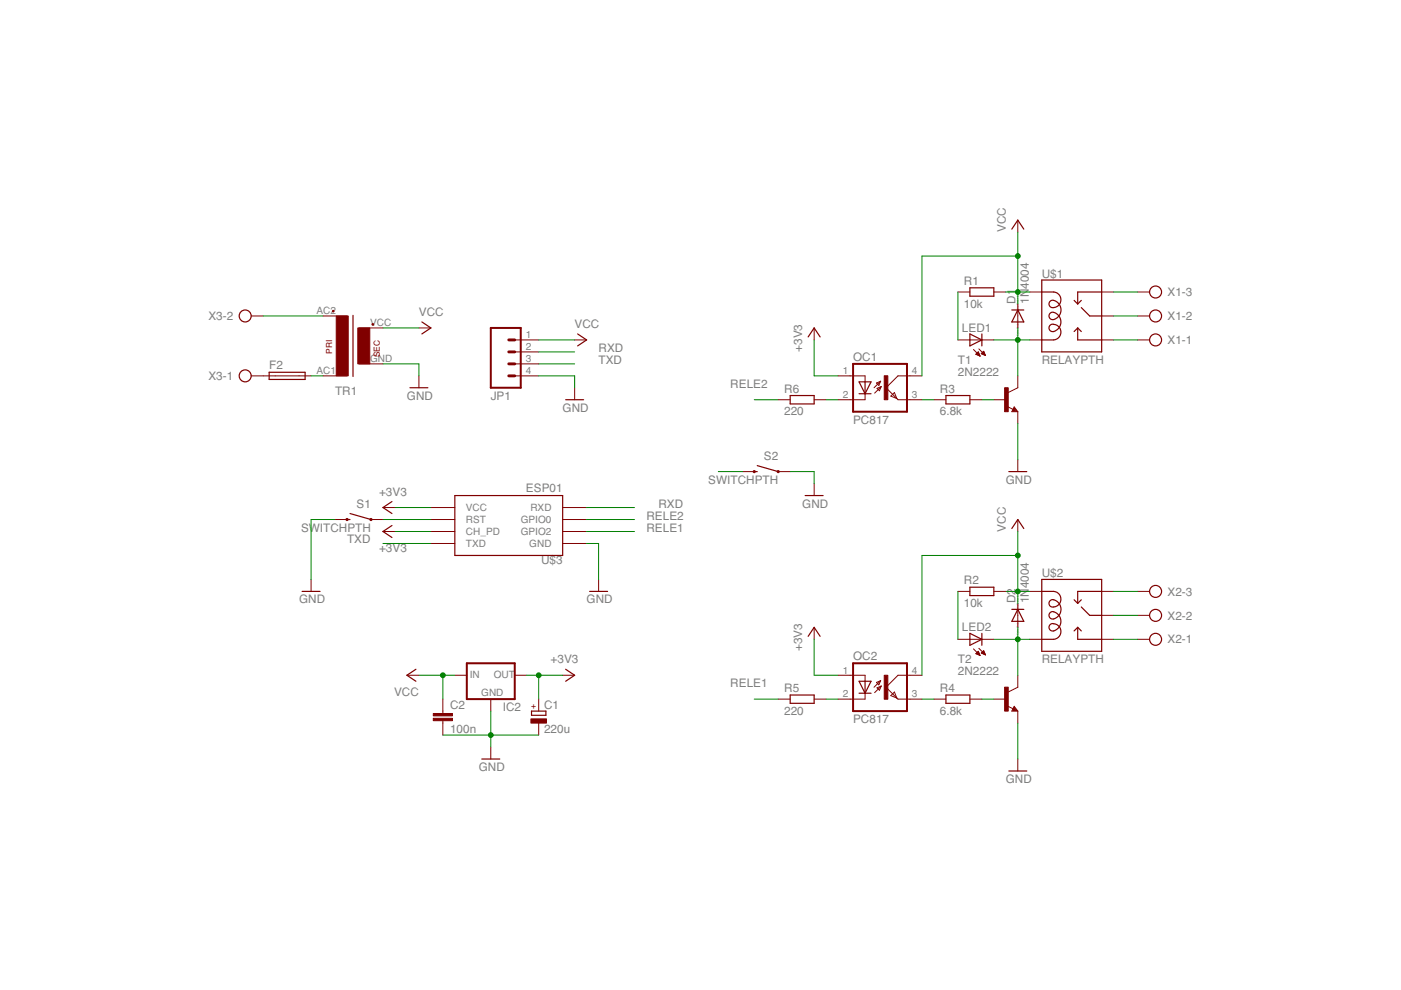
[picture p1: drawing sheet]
<svg xmlns="http://www.w3.org/2000/svg" width="297mm" height="210mm" viewBox="0 0 297 210" stroke-linecap="round" stroke-linejoin="round" font-family="sans-serif">
<defs><g id="words">
<g font-size="2.5" fill="#808080">
<text x="213.3" y="49.2" transform="rotate(-90 213.3 49.2)">VCC</text>
<text x="220.9" y="58.9">U$1</text>
<text x="204.4" y="65.2">10k</text>
<text x="204.4" y="60.4">R1</text>
<text x="215.3" y="64.4" transform="rotate(-90 215.3 64.4)">D1</text>
<text x="218.1" y="64.4" transform="rotate(-90 218.1 64.4)">1N</text>
<text x="218.1" y="61.3" transform="rotate(-90 218.1 61.3)">4004</text>
<text x="247.5" y="62.8">X1-3</text>
<text x="44.2" y="67.9">X3-2</text>
<text x="88.8" y="67">VCC</text>
<text x="121.8" y="69.5">VCC</text>
<text x="204" y="70.3">LED1</text>
<text x="247.5" y="67.9">X1-2</text>
<text x="126.9" y="74.6">RXD</text>
<text x="126.9" y="77.1">TXD</text>
<text x="170.1" y="74.6" transform="rotate(-90 170.1 74.6)">+3V3</text>
<text x="180.9" y="76.5">OC1</text>
<text x="203.1" y="77.1">T1</text>
<text x="220.9" y="77.1">RELAYPTH</text>
<text x="247.5" y="73">X1-1</text>
<text x="44.2" y="80.6">X3-1</text>
<text x="57.1" y="78.3">F2</text>
<text x="71" y="83.7">TR1</text>
<text x="154.8" y="82.2">RELE2</text>
<text x="166.3" y="83.3">R6</text>
<text x="199.3" y="83.3">R3</text>
<text x="203.1" y="79.7">2N2222</text>
<text x="86.3" y="84.8">GND</text>
<text x="104.1" y="84.8">JP1</text>
<text x="119.3" y="87.3">GND</text>
<text x="166.3" y="88.1">220</text>
<text x="180.9" y="89.8">PC817</text>
<text x="199.3" y="88.1">6.8k</text>
<text x="162" y="97.5">S2</text>
<text x="75.6" y="107.6">S1</text>
<text x="80.4" y="105.1">+3V3</text>
<text x="111.5" y="104.3">ESP01</text>
<text x="139.6" y="107.6">RXD</text>
<text x="150.2" y="102.5">SWITCHPTH</text>
<text x="170.1" y="107.6">GND</text>
<text x="213.3" y="102.5">GND</text>
<text x="63.8" y="112.7">SWITCHPTH</text>
<text x="137.1" y="110.2">RELE2</text>
<text x="137.1" y="112.7">RELE1</text>
<text x="213.3" y="112.7" transform="rotate(-90 213.3 112.7)">VCC</text>
<text x="73.6" y="115.2">TXD</text>
<text x="80.4" y="117">+3V3</text>
<text x="114.7" y="119.5">U$3</text>
<text x="204.4" y="123.9">R2</text>
<text x="218.1" y="124.7" transform="rotate(-90 218.1 124.7)">4004</text>
<text x="220.9" y="122.3">U$2</text>
<text x="63.4" y="127.9">GND</text>
<text x="124.4" y="127.9">GND</text>
<text x="204.4" y="128.7">10k</text>
<text x="215.3" y="127.9" transform="rotate(-90 215.3 127.9)">D2</text>
<text x="218.1" y="127.9" transform="rotate(-90 218.1 127.9)">1N</text>
<text x="247.5" y="131.4">X2-2</text>
<text x="247.5" y="126.3">X2-3</text>
<text x="204" y="133.8">LED2</text>
<text x="247.5" y="136.4">X2-1</text>
<text x="116.7" y="140.6">+3V3</text>
<text x="170.1" y="138.1" transform="rotate(-90 170.1 138.1)">+3V3</text>
<text x="180.9" y="140">OC2</text>
<text x="203.1" y="143.2">2N2222</text>
<text x="203.1" y="140.6">T2</text>
<text x="220.9" y="140.6">RELAYPTH</text>
<text x="83.5" y="147.5">VCC</text>
<text x="154.8" y="145.7">RELE1</text>
<text x="166.3" y="146.7">R5</text>
<text x="199.3" y="146.7">R4</text>
<text x="95.4" y="155.5">100n</text>
<text x="95.4" y="150.4">C2</text>
<text x="106.6" y="150.8">IC2</text>
<text x="115.4" y="155.4">220u</text>
<text x="115.4" y="150.3">C1</text>
<text x="166.3" y="151.5">220</text>
<text x="180.9" y="153.3">PC817</text>
<text x="199.3" y="151.5">6.8k</text>
<text x="101.5" y="163.5">GND</text>
<text x="213.3" y="166">GND</text>
</g>
<g font-size="2.1" fill="#808080">
<text x="67.1" y="66.6">AC2</text>
<text x="78.5" y="69.2">VCC</text>
<text x="111.5" y="71.7">1</text>
<text x="78.5" y="76.8">GND</text>
<text x="111.5" y="74.2">2</text>
<text x="111.5" y="76.8">3</text>
<text x="67.1" y="79.3">AC1</text>
<text x="111.5" y="79.3">4</text>
<text x="178.7" y="79.3">1</text>
<text x="193.3" y="79.3">4</text>
<text x="178.7" y="84.4">2</text>
<text x="193.3" y="84.4">3</text>
<text x="98.8" y="113.5">CH_PD</text>
<text x="98.8" y="110.9">RST</text>
<text x="98.8" y="108.4">VCC</text>
<text x="110.4" y="113.5">GPIO2</text>
<text x="110.4" y="110.9">GPIO0</text>
<text x="112.4" y="108.4">RXD</text>
<text x="98.8" y="116">TXD</text>
<text x="112.2" y="116">GND</text>
<text x="99.6" y="143.8">IN</text>
<text x="104.7" y="143.8">OUT</text>
<text x="178.7" y="142.8">1</text>
<text x="193.3" y="142.8">4</text>
<text x="102" y="147.5">GND</text>
<text x="178.7" y="147.9">2</text>
<text x="193.3" y="147.9">3</text>
</g>
<g font-size="1.8" fill="#800000">
<text x="70.4" y="75" transform="rotate(-90 70.4 75)">PRI</text>
<text x="80.6" y="75.7" transform="rotate(-90 80.6 75.7)">SEC</text>
<text x="113.6" y="150.4" transform="rotate(-90 113.6 150.4)">+</text>
</g>
<g font-size=".6" fill="#808080">
<text x="216" y="71.2" transform="rotate(-90 216 71.2)">SpiceOrder</text>
<text x="216" y="68.1" transform="rotate(-90 216 68.1)">1</text>
<text x="216" y="66.1" transform="rotate(-90 216 66.1)">SpiceOrder 2</text>
<text x="216" y="131.6" transform="rotate(-90 216 131.6)">1</text>
<text x="216" y="129.6" transform="rotate(-90 216 129.6)">SpiceOrder 2</text>
<text x="216" y="134.7" transform="rotate(-90 216 134.7)">SpiceOrder</text>
</g>
</g></defs>
<g fill="none" stroke="#800000" stroke-width=".25">
<path d="M214.5 48.6l1.3-1.9 1.3 1.9M220.9 59.4h12.7v15.2h-12.7zM57.1 78.9h7.6v1.6h-7.6zM74.8 66.9v12.9M89.5 68.3l1.9 1.2-1.9 1.3M122.5 70.8l1.9 1.3-1.9 1.2M171.3 71.4l1.3-1.9 1.3 1.9M205.6 61h5.1v1.8h-5.1zM205.6 70.8l2.6 1.3-2.6 1.2zM208.2 70.8v2.5M214.5 65.7h2.6M215.8 65.7l1.3 2.6h-2.6z"/>
<path d="M220.9 61.9h2.5a1.64 1.64 0 0 1 1.5 2 1.64 1.64 0 0 1-2.2 1.2 .83 .83 0 0 1-.1-1.2 .83 .83 0 0 1 1.2-.1 2.05 2.05 0 0 1 1.1 2.3 2.05 2.05 0 0 1-2 1.6 .82 .82 0 0 1-.4-1.2 .82 .82 0 0 1 1.3-.1 2.06 2.06 0 0 1 1.1 2.2 2.06 2.06 0 0 1-2 1.7 .84 .84 0 0 1-.4-1.2 .84 .84 0 0 1 1.3-.3 1.66 1.66 0 0 1 1.1 1.8 1.66 1.66 0 0 1-1.5 1.5h-2.5M227.7 63.7l.8 .8M228.5 69.5v2.6h5.1M228.5 69.5l.8 .8M228.5 69.5l-.8 .8M229.3 65.2l1.7 1.8h2.6M229.3 63.7l-.8 .8M233.6 61.9h-5.1v2.6M86.9 82.2h3.8M119.9 84.8h3.8M159.9 100h.6M160.5 98.7l4.5 1.3"/>
<path d="M167.5 83.9h5.1v1.7h-5.1zM182.1 81h2.6l-1.3 2.5zM182.1 83.5h2.6M183.4 81v2.5M200.6 83.9h5v1.7h-5zM213.9 100h3.8M215 86.8l.2 .2h-.4l.2-.5 .5 .7h-.7M73.6 110.2h.6M74.2 108.9l4.5 1.3M83.1 106.3l-1.9 1.3 1.9 1.3M83.1 111.4l-1.9 1.3 1.9 1.3M96.4 105.1h22.9v12.7h-22.9z"/>
<path d="M170.7 105.1h3.8M214.5 112.1l1.3-1.9 1.3 1.9M64.1 125.4h3.8M125 125.4h3.8M171.3 134.9l1.3-1.9 1.3 1.9M205.6 124.5h5.1v1.8h-5.1zM205.6 134.3l2.6 1.3-2.6 1.2zM208.2 134.3v2.5M214.5 129.2h2.6M215.8 129.2l1.3 2.5h-2.6zM220.9 125.4h2.5a1.64 1.64 0 0 1 1.5 2 1.64 1.64 0 0 1-2.2 1.2 .83 .83 0 0 1-.1-1.2 .83 .83 0 0 1 1.2-.1 2.05 2.05 0 0 1 1.1 2.3 2.05 2.05 0 0 1-2 1.6 .81 .81 0 0 1-.4-1.2 .81 .81 0 0 1 1.3-.1 2.05 2.05 0 0 1 1.1 2.2 2.05 2.05 0 0 1-2 1.7 .84 .84 0 0 1-.4-1.2 .84 .84 0 0 1 1.3-.3 1.66 1.66 0 0 1 1.1 1.8 1.66 1.66 0 0 1-1.5 1.5h-2.5M220.9 122.9h12.7v15.2h-12.7z"/>
<path d="M227.7 127.2l.8 .7M228.5 133v2.6h5.1M228.5 133l.8 .8M228.5 133l-.8 .8M229.3 128.7l1.7 1.8h2.6M229.3 127.2l-.8 .7M233.6 125.4h-5.1v2.5M88.2 141.9l-1.9 1.3 1.9 1.2M112.7 150.8h3v.9h-3zM119.9 141.9l1.9 1.3-1.9 1.2M167.5 147.4h5.1v1.7h-5.1zM182.1 144.4h2.6l-1.3 2.6z"/>
<path d="M182.1 147h2.6M183.4 144.4v2.6M200.6 147.4h5v1.7h-5zM215 150.3l.2 .2h-.4l.2-.5 .5 .6h-.7M102.2 160.9h3.8M213.9 163.5h3.8"/>
<circle cx="52" cy="67" r="1.27"/>
<circle cx="52" cy="79.7" r="1.27"/>
<circle cx="245" cy="67" r="1.27"/>
<circle cx="245" cy="61.9" r="1.27"/>
<circle cx="245" cy="72.1" r="1.27"/>
<circle cx="245" cy="130.5" r="1.27"/>
<circle cx="245" cy="135.6" r="1.27"/>
<circle cx="245" cy="125.4" r="1.27"/>
</g>
<g fill="none" stroke="#800000" stroke-width=".21">
<path d="M215.8 46.7v2.5M53.3 67h2.5M53.3 79.7h12.7M68.5 67h5.1M68.5 79.7h5.1M76.1 69.5h5.1M76.1 77.2h5.1M88.8 79.7v2.5M88.8 69.5h2.6M109.1 72.1h5.1M109.1 74.6h5.1M109.1 79.7h5.1"/>
<path d="M109.1 77.2h5.1M121.8 72.1h2.6M172.6 69.5v2.6M177.7 79.7h5.7v1.3M195.5 79.7h-5.1l-2.5 2.5 2.5 2.6h5.1M203.1 72.1h7.6M203.1 61.9h2.5M206.4 74.1l1.4 1.4M206.9 75.1h.7M207 75h.6M207.1 74.9h.4M207.2 75.2h.5"/>
<path d="M207.3 74.8h.2M207.4 74.6h.1M207.4 74.6l-.5 .5 .9 .4M207.4 74.6l.4 .9M207.5 75.4h.2M207.5 74l1.4 1.4M207.8 75.5h.1M208 75l.9 .4M208 75l.6-.5 .3 .9M208.1 75h.7M208.2 74.9h.5M208.3 74.8h.4"/>
<path d="M208.4 75.1h.4M208.4 74.6h.2M208.5 74.5h.1M208.6 75.2h.3M208.9 75.4h.1M210.7 61.9h2.6M215.8 64.5v5M215.8 79.7v2.5l-2 1M218.3 72.1h2.6M218.3 61.9h2.6M233.6 72.1h2.5M233.6 67h2.5"/>
<path d="M233.6 61.9h2.5M241.2 72.1h2.5M241.2 67h2.5M241.2 61.9h2.5M121.8 82.2v2.6M157.4 100h2.5M165 84.8h2.5M165 100h2.5M172.6 84.8h2.6M183.4 83.5v1.3h-5.7M185.8 81.2l.9-.4-.4 .9zM185.9 82.3l.9-.3-.3 .8z"/>
<path d="M186.7 80.8l-1.4 1.4M186.8 82l-1.4 1.4M189.6 83.2l.5 1.3-1.2-.5zM198 84.8h2.6M205.6 84.8h2.6M210.7 84.8h2.6M213.6 86.2l1.2 .6M215 86.3l.8 1h-1.3zM215.8 87.3v2.5M215.8 97.5v2.5M71 110.2h2.6M78.7 110.2h2.5"/>
<path d="M81.2 112.7h2.5M81.2 107.6h2.5M91.4 115.2h5M91.4 112.7h5M91.4 110.2h5M91.4 107.6h5M119.3 115.2h5.1M119.3 112.7h5.1M119.3 110.2h5.1M119.3 107.6h5.1M172.6 102.5v2.6M215.8 110.2v2.5"/>
<path d="M66 122.9v2.5M126.9 122.9v2.5M172.6 133v2.6M203.1 135.6h7.6M203.1 125.4h2.5M206.4 137.6l1.4 1.4M206.9 138.6l.5-.5 .4 .9zM206.9 138.6h.7M207.1 138.4h.5M207.1 138.7h.6M207.2 138.3h.3M207.3 138.2h.2"/>
<path d="M207.4 138.8h.3M207.5 137.5l1.4 1.4M207.7 138.9h.1M208 138.5l.9 .4M208 138.5l.6-.5 .3 .9M208.1 138.4h.7M208.2 138.3h.5M208.3 138.6h.5M208.3 138.2h.4M208.4 138.1h.2M208.5 138.7h.4M208.8 138.8h.1"/>
<path d="M210.7 125.4h2.6M215.8 127.9v5.1M218.3 135.6h2.6M218.3 125.4h2.6M233.6 135.6h2.5M233.6 130.5h2.5M233.6 125.4h2.5M241.2 135.6h2.5M241.2 130.5h2.5M241.2 125.4h2.5M86.3 143.2h2.5M93.9 148.2v3.1"/>
<path d="M93.9 152.8v3.1M96.4 143.2h2.6M104.1 148.2v2.6M104.1 158.4v2.5M109.1 143.2h2.6M114.2 148.2v2.6M114.2 153.3v2.6M119.3 143.2h2.5M165 148.2h2.5M172.6 148.2h2.6M177.7 143.2h5.7v1.2M183.4 147v1.2h-5.7"/>
<path d="M185.8 144.7l.9-.4-.4 .9zM185.9 145.8l.9-.3-.3 .8zM186.7 144.3l-1.4 1.4M186.8 145.5l-1.4 1.4M188.9 147.5l.7-.8 .5 1.3zM190.1 148l.3 .2h5.1M195.5 143.2h-5.1l-2.5 2.5 2.2 2.3M198 148.2h2.6M205.6 148.2h2.6M210.7 148.2h2.6M213.6 149.7l1.2 .6M215 149.8l.8 1h-1.3z"/>
<path d="M215.8 143.2v2.5l-2 1M215.8 150.8v2.5M215.8 160.9v2.6"/>
</g>
<g fill="none" stroke="#800000" stroke-width=".42">
<path d="M104.1 69.5h6.3v12.7h-6.3zM180.9 77.2h11.4v10.1h-11.4zM99 140.6h10.1v7.6h-10.1zM180.9 140.6h11.4v10.2h-11.4z"/>
<circle cx="159.9" cy="100" r=".13"/>
<circle cx="165" cy="100" r=".13"/>
<circle cx="73.6" cy="110.2" r=".13"/>
<circle cx="78.7" cy="110.2" r=".13"/>
</g>
<g fill="#800000" stroke="#800000" stroke-width=".21">
<path d="M213 82.2h.8v5.1h-.8z"/>
<path d="M213 145.7h.8v5.1h-.8z"/>
<path d="M187.5 143.2h.7v5.1h-.7z"/>
<path d="M187.5 79.7h.7v5.1h-.7z"/>
<path d="M71.3 67h2.5v12.7h-2.5z"/>
<path d="M75.9 69.5h2.5v7.7h-2.5z"/>
<path d="M112.6 152.4h3.3v.9h-3.3z"/>
<path d="M91.9 152.3h4v.5h-4z"/>
<path d="M91.9 151.3h4v.5h-4z"/>
</g>
<g fill="none" stroke="#800000" stroke-width=".32">
<circle cx="70.7" cy="66" r=".13"/>
<circle cx="79" cy="68.8" r=".13"/>
</g>
<path d="M107.9 77.2h1.2M107.9 74.6h1.2M107.9 72.1h1.2M107.9 79.7h1.2" fill="none" stroke="#800000" stroke-width=".61"/>
<g fill="none" stroke="#008000" stroke-width=".21">
<path d="M215.8 49.2v15.3M215.8 54.3h-20.3v25.4M55.8 67h12.7M66 79.7h2.5M81.2 69.5h7.6M81.2 77.2h7.6v2.5M114.2 72.1h7.6M114.2 77.2h7.6M114.2 79.7h7.6v2.5M114.2 74.6h7.6M172.6 72.1v7.6h5.1M203.1 61.9v10.2"/>
<path d="M210.7 72.1h7.6M213.3 61.9h5M215.8 69.5v10.2M236.1 61.9h5.1M236.1 72.1h5.1M236.1 67h5.1M152.3 100h5.1M159.9 84.8h5.1M167.5 100h5.1v2.5M175.2 84.8h2.5M195.5 84.8h2.5M208.2 84.8h2.5"/>
<path d="M215.8 89.8v7.7M71 110.2h-5v12.7M81.2 115.2h10.2M81.2 110.2h10.2M83.7 112.7h7.7M83.7 107.6h7.7M124.4 115.2h2.5v7.7M124.4 110.2h10.1M124.4 112.7h10.1M124.4 107.6h10.1M215.8 112.7v15.2M215.8 117.8h-20.3v25.4"/>
<path d="M172.6 135.6v7.6h5.1M203.1 125.4v10.2M210.7 135.6h7.6M213.3 125.4h5M215.8 133v10.2M236.1 125.4h5.1M236.1 135.6h5.1M236.1 130.5h5.1M88.8 143.2h7.6M93.9 143.2v5M93.9 155.9h20.3M104.1 150.8v7.6"/>
<path d="M111.7 143.2h7.6M114.2 143.2v5M159.9 148.2h5.1M175.2 148.2h2.5M195.5 148.2h2.5M208.2 148.2h2.5M215.8 153.3v7.6"/>
</g>
<g fill="#008000" stroke="#008000" stroke-width=".21">
<circle cx="215.8" cy="61.9" r=".51"/>
<circle cx="215.8" cy="54.3" r=".51"/>
<circle cx="215.8" cy="125.4" r=".51"/>
<circle cx="215.8" cy="117.8" r=".51"/>
<circle cx="93.9" cy="143.2" r=".51"/>
<circle cx="104.1" cy="155.9" r=".51"/>
<circle cx="215.8" cy="72.1" r=".51"/>
<circle cx="215.8" cy="135.6" r=".51"/>
<circle cx="114.2" cy="143.2" r=".51"/>
</g>
<use href="#words"/>
</svg>
